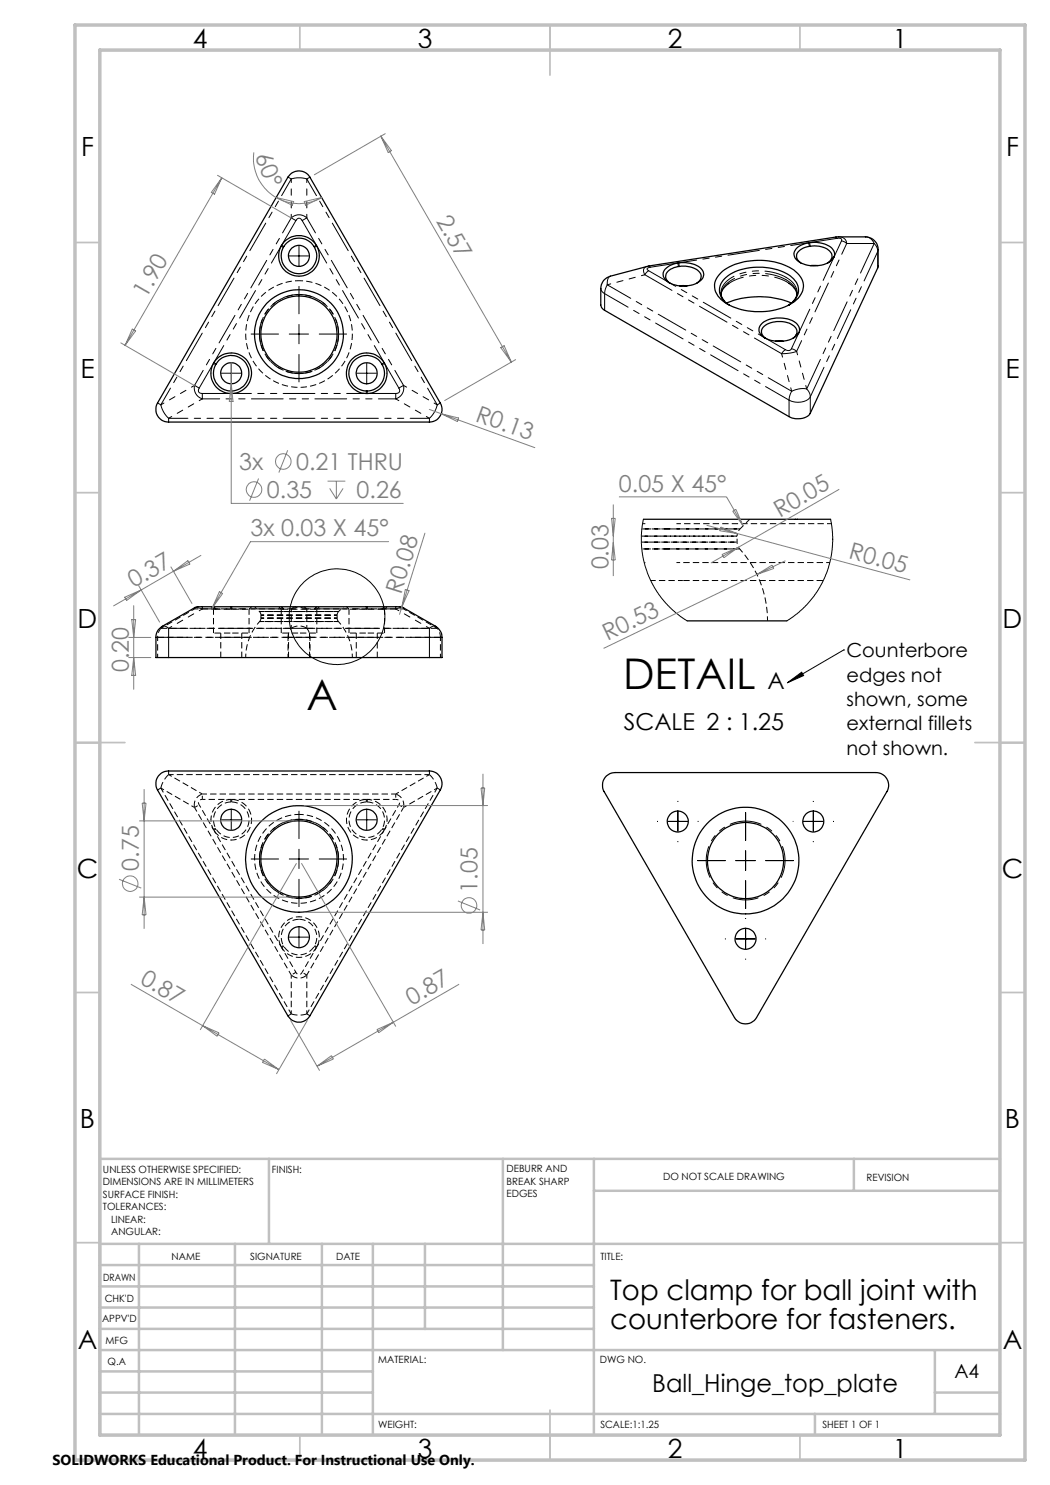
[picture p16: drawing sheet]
<svg xmlns="http://www.w3.org/2000/svg" width="210mm" height="297mm" viewBox="0 0 210 297" stroke-linecap="round" stroke-linejoin="round" font-family="sans-serif">
<defs><g id="words">
<g font-size="8.5">
<text x="124.6" y="137.9">DETAIL</text>
<text x="61.3" y="142">A</text>
</g>
<g font-size="5.6">
<text x="122" y="260.1">Top clamp for ball joint with</text>
<text x="122" y="265.7">counterbore for fasteners.</text>
</g>
<g font-size="5.3">
<text x="38.5" y="9.5">4</text>
<text x="83.5" y="9.5">3</text>
<text x="133.5" y="9.5">2</text>
<text x="178.5" y="9.5">1</text>
<text x="16.2" y="31.3">F</text>
<text x="201.2" y="31.3">F</text>
<text x="16.1" y="75.5">E</text>
<text x="201.1" y="75.5">E</text>
<text x="15.5" y="125.5">D</text>
<text x="200.5" y="125.5">D</text>
<text x="15.4" y="175.5">C</text>
<text x="200.4" y="175.5">C</text>
<text x="16" y="225.5">B</text>
<text x="201" y="225.5">B</text>
<text x="15.5" y="269.8">A</text>
<text x="200.5" y="269.8">A</text>
<text x="38.5" y="291.5">4</text>
<text x="83.5" y="291.5">3</text>
<text x="133.5" y="291.5">2</text>
<text x="178.5" y="291.5">1</text>
</g>
<text font-size="4.9" x="130.5" y="278.4">Ball_Hinge_top_plate</text>
<g font-size="4.7" fill="#808080">
<text x="51" y="31.2" transform="rotate(69 51 31.2)">60°</text>
<text x="87.2" y="44.2" transform="rotate(60 87.2 44.2)">2.57</text>
<text x="29.2" y="59.8" transform="rotate(-60 29.2 59.8)">1.90</text>
<text x="94.9" y="84.1" transform="rotate(20 94.9 84.1)">R0.13</text>
<text x="47.8" y="94">3x</text>
<text x="59.2" y="94">0.21 THRU</text>
<text x="53.4" y="99.6">0.35</text>
<text x="71.3" y="99.6">0.26</text>
<text x="123.8" y="98.3">0.05 X 45°</text>
<text x="50.1" y="107.3">3x 0.03 X 45°</text>
<text x="156" y="103.5" transform="rotate(-30 156 103.5)">R0.05</text>
<text x="121.7" y="113.9" transform="rotate(-90 121.7 113.9)">0.03</text>
<text x="169.6" y="111.6" transform="rotate(15 169.6 111.6)">R0.05</text>
<text x="26.7" y="117.7" transform="rotate(-30 26.7 117.7)">0.37</text>
<text x="80.2" y="118.9" transform="rotate(-73 80.2 118.9)">R0.08</text>
<text x="121.5" y="128.2" transform="rotate(-26 121.5 128.2)">R0.53</text>
<text x="25.8" y="134.5" transform="rotate(-90 25.8 134.5)">0.20</text>
<text x="27.8" y="174.1" transform="rotate(-90 27.8 174.1)">0.75</text>
<text x="95.5" y="178.5" transform="rotate(-90 95.5 178.5)">1.05</text>
<text x="27.8" y="196.6" transform="rotate(30 27.8 196.6)">0.87</text>
<text x="82.4" y="201.1" transform="rotate(-30 82.4 201.1)">0.87</text>
</g>
<g font-size="4.7">
<text x="153.5" y="137.9">A</text>
<text x="124.8" y="146.1">SCALE 2 : 1.25</text>
</g>
<g font-size="3.9">
<text x="169.3" y="131.4">Counterbore</text>
<text x="169.3" y="136.3">edges not</text>
<text x="169.3" y="141.2">shown, some</text>
<text x="169.3" y="146.1">external fillets</text>
<text x="169.3" y="151">not shown.</text>
<text x="190.9" y="275.5">A4</text>
</g>
<text font-size="2.9" x="10.5" y="292.9">SOLIDWORKS Educational Product. For Instructional Use Only.</text>
<g font-size="2">
<text x="20.6" y="234.6">UNLESS OTHERWISE SPECIFIED:</text>
<text x="20.6" y="237.1">DIMENSIONS ARE IN MILLIMETERS</text>
<text x="20.6" y="239.6">SURFACE FINISH:</text>
<text x="54.4" y="234.6">FINISH:</text>
<text x="101.3" y="234.5">DEBURR AND</text>
<text x="101.3" y="237">BREAK SHARP</text>
<text x="101.3" y="239.5">EDGES</text>
<text x="132.6" y="236">DO NOT SCALE DRAWING</text>
<text x="173.3" y="236.2">REVISION</text>
<text x="20.6" y="242.1">TOLERANCES:</text>
<text x="22.2" y="244.6">LINEAR:</text>
<text x="22.2" y="247.1">ANGULAR:</text>
<text x="34.3" y="252">NAME</text>
<text x="50" y="251.9">SIGNATURE</text>
<text x="67.2" y="251.9">DATE</text>
<text x="120.1" y="251.9">TITLE:</text>
<text x="20.6" y="256.1">DRAWN</text>
<text x="20.9" y="260.3">CHK'D</text>
<text x="20.4" y="264.4">APPV'D</text>
<text x="21.1" y="268.8">MFG</text>
<text x="21.5" y="273">Q.A</text>
<text x="75.6" y="272.5">MATERIAL:</text>
<text x="120" y="272.5">DWG NO.</text>
<text x="75.6" y="285.5">WEIGHT:</text>
<text x="120.1" y="285.6">SCALE:1:1.25</text>
<text x="164.5" y="285.6">SHEET 1 OF 1</text>
</g>
</g></defs>
<g fill="none" stroke="#000" stroke-width=".2" stroke-dasharray="1.3 .6" stroke-dashoffset="-.1" stroke-linecap="butt">
<path d="M136.6 116.1h28.1M42.7 121.8h3.5M46.3 121.8h3.5M56.3 121.8h7.1M61.4 125.7a2.78 2.78 0 0 0-3.1 0M69.8 121.8h3.5M73.4 121.8h3.5M79.1 158.8a2.27 2.27 0 0 1 1.6 2.7M38.9 161.5a2.27 2.27 0 0 1 1.6-2.7M46.3 160.4a3.6 3.6 0 0 1 3.1 5.2 3.6 3.6 0 0 1-6.1 .4 3.6 3.6 0 0 1 2.5-5.6h.5M73.4 160.4a3.6 3.6 0 0 1 3.1 5.2 3.6 3.6 0 0 1-6.1 .4 3.6 3.6 0 0 1 2.5-5.6h.5M59.8 183.9a3.6 3.6 0 0 1 3.2 5.2 3.6 3.6 0 0 1-6.1 .3 3.6 3.6 0 0 1 2.5-5.5h.4"/>
<path d="M61.4 195a2.26 2.26 0 0 1-3.1 0"/>
</g>
<path d="M42.7 126.6h3.6M46.3 126.6h3.5M56.3 126.6h3.5M59.8 126.6h3.6M69.8 126.6h3.6M73.4 126.6h3.5M73.3 159.9a4.1 4.1 0 0 0-3.5 6.1 4.1 4.1 0 0 0 7 .1M42.8 166.1a4.1 4.1 0 0 0 7-.1 4.1 4.1 0 0 0-3.4-6.1M63.4 189.4a4.1 4.1 0 0 0-3.6-6 4.1 4.1 0 0 0-3.6 6" fill="none" stroke="#000" stroke-width=".2" stroke-dasharray="1.3 .6" stroke-dashoffset="-.2" stroke-linecap="butt"/>
<g fill="none" stroke="#000" stroke-width=".2" stroke-dasharray="1.3 .6" stroke-linecap="butt">
<path d="M128.5 104.7h.6M129.1 112.5h-.2M31.5 127.5h-.3M31.5 127.5h26.1M32.2 125.7l.3-.4M38.9 121.8v-.3M46.2 121.3v.5M46.2 121.8h.1M46.3 121.8l.1-.5M52.2 123v.6M58.3 125.7h-26.1M59.8 122.3h-7.9h15.8h-7.9"/>
<path d="M61.4 121.8a4.4 4.4 0 0 0-3.1 0M62 127.5h26.1M67.4 123.6v-.6M73.3 121.3v.5M73.3 121.8h.1M73.4 121.8l.1-.5M80.7 121.5v.3M87.2 125.3l.2 .4M87.4 125.7h-26M88.4 127.5h-.3M32.2 157.6a5.2 5.2 0 0 1 1.5-2.7M46.2 159.9v.5"/>
<path d="M46.4 159.9h-.2M73.3 159.9v.5M73.5 159.9h-.2M85.9 154.9a5.2 5.2 0 0 1 1.5 2.7M42.7 165.9l.1 .2M42.7 165.9l.4-.2M43.2 165.8l-.4 .3M46.3 160.4l.1-.5M73.4 160.4l.1-.5M76.5 165.7l.4 .2M76.8 166.1l.1-.2M76.8 166.1l-.4-.3"/>
<path d="M56.2 189.4l.1 .1M56.3 189.5l.5-.2M56.7 189.1l-.5 .3M62.9 189.1l.5 .3M63.3 189.5l.1-.1M63.3 189.5l-.5-.2M61.4 202.8a5.2 5.2 0 0 1-3.1 0"/>
</g>
<g fill="none" stroke="#000" stroke-width=".2" stroke-dasharray="1.3 .6" stroke-dashoffset=".4" stroke-linecap="butt">
<path d="M135.3 104.7h31M42.2 121.3l.5 .5M49.8 121.8l.5-.5M51.9 122.3l.3 .7M52.2 123.6l-.3 .7M55.7 121.3l.6 .5M63.4 121.8l.5-.5M67.4 123l.3-.7M67.7 124.3l-.3-.7M69.3 121.3l.5 .5M76.9 121.8l.5-.5M153.5 124.2a21.3 21.3 0 0 0-5.6-14.4"/>
<path d="M31.5 158l.7-.4M33.7 154.9v-.7M85.9 154.2v.7M87.4 157.6l.7 .4M58.3 202.8l-.7 .4M62 203.2l-.6-.4"/>
</g>
<path d="M148 105.8l2-2M42.7 121.8v4.8M49.8 126.6v-4.8M56.3 121.8v4.8M63.4 126.6v-4.8M69.8 121.8v4.8M76.9 126.6v-4.8" fill="none" stroke="#000" stroke-width=".2" stroke-dasharray="1.3 .6" stroke-dashoffset=".2" stroke-linecap="butt"/>
<g fill="none" stroke="#000" stroke-width=".2" stroke-dasharray="1.3 .6" stroke-dashoffset=".5" stroke-linecap="butt">
<path d="M59.8 56.1a10.7 10.7 0 0 0-9.4 15.8 10.7 10.7 0 0 0 18.4 .7 10.7 10.7 0 0 0-8.2-16.4l-.8-.1M166 112.5h-30.7M31.5 131.5v-4M38.9 121.8l.4-.4 .5-.1M38.9 121.8h19.4M51.9 124.3a10.7 10.7 0 0 0-2.8 7.2M57.6 127.5v4M59.2 121.3l-.5 .1-.4 .4M61.4 121.8l-.5-.4-.5-.1M61.4 121.8h19.3M62 131.5v-4M70.5 131.5a10.7 10.7 0 0 0-2.8-7.2"/>
<path d="M79.8 121.3l.5 .1 .4 .4M88.1 127.5v4M40.5 159.9v-1.1M46.4 159.9h26.9M79.1 158.8v1.1M38.9 161.5l.9-.5M59.8 163.9a7.9 7.9 0 0 0-7 11.6 7.9 7.9 0 0 0 13.6 .6 7.9 7.9 0 0 0-5.9-12.2h-.7M76.8 166.1l-13.4 23.3M79.8 161l.9 .5M56.2 189.4l-13.4-23.3M59.2 194.5l-.9 .5M61.4 195l-1-.5"/>
</g>
<path d="M133.5 109.8h-5.1h19.5h-14.4M133.5 105.8h-5.1h19.6h-14.5M44.2 126.6v4.9M48.4 131.5v-4.9M57.7 126.6v4.9M59.8 124.3h-7.9h15.8h-7.9M61.9 131.5v-4.9M71.3 126.6v4.9M75.5 131.5v-4.9" fill="none" stroke="#000" stroke-width=".2" stroke-dasharray="1.3 .6" stroke-dashoffset=".1" stroke-linecap="butt"/>
<path d="M50.9 121.3l1 1M67.7 122.3l1-1" fill="none" stroke="#000" stroke-width=".2" stroke-dasharray="1.3 .6" stroke-dashoffset=".7" stroke-linecap="butt"/>
<path d="M31.5 127.5a2.75 2.75 0 0 1 .7-1.8M58.3 125.7a2.75 2.75 0 0 0-.7 1.8M62 127.5a2.75 2.75 0 0 0-.6-1.8M87.4 125.7a2.75 2.75 0 0 1 .7 1.8" fill="none" stroke="#000" stroke-width=".2" stroke-dasharray="1.3 .6" stroke-dashoffset="1" stroke-linecap="butt"/>
<g fill="none" stroke="#000" stroke-width=".2" stroke-dasharray="1.3 .6" stroke-dashoffset=".6" stroke-linecap="butt">
<path d="M59.8 58.9a7.9 7.9 0 0 0-6.9 11.7 7.9 7.9 0 0 0 13.5 .5 7.9 7.9 0 0 0-6-12.2h-.6M130.9 108.4h16.5h-19.1h2.6M133.5 107.2h-5.2h19.1h-13.9M147.4 108.4v-1.2M32.2 125.7l6.7-3.9M58.3 121.8v3.9M59.8 123h-7.6h15.2h-7.6M59.8 123.6h7.6h-15.2h7.6M61.4 125.7v-3.9M80.7 121.8l6.7 3.9M32.2 157.6l6.7 3.9M40.5 158.8l-6.8-3.9"/>
<path d="M40.5 159.9h5.7M73.5 159.9h5.6M85.9 154.9l-6.8 3.9M42.7 165.9l-2.9-4.9M79.8 161l-2.9 4.9M80.7 161.5l6.7-3.9M58.3 195v7.8M59.2 194.5l-2.9-5M63.3 189.5l-2.9 5M61.4 202.8v-7.8"/>
</g>
<g fill="none" stroke="#000" stroke-width=".2" stroke-dasharray="1.3 .6" stroke-dashoffset=".3" stroke-linecap="butt">
<path d="M136.6 116.1h-6.4M42.7 121.3l.4 .5M43.2 121.8l-.4-.5M56.3 121.3l.5 .5M56.7 121.8l-.5-.5M62 127.5h-4.4M62.9 121.8l.5-.5M63.3 121.3l-.5 .5M76.5 121.8l.4-.5M76.8 121.3l-.4 .5M33.7 154.9h52.2M46.2 159.9a4.1 4.1 0 0 0-3.5 6"/>
<path d="M79.1 158.8h-38.6M87.4 157.6l-26 45.2M38.9 161.5l19.4 33.5M59.8 162.9a8.9 8.9 0 0 0-7.8 13.1 8.9 8.9 0 0 0 15.3 .6 8.9 8.9 0 0 0-6.8-13.7h-.7M76.9 165.9a4.1 4.1 0 0 0-3.4-6M56.3 189.5a4.1 4.1 0 0 0 7 0M61.4 195l19.3-33.5M58.3 202.8l-26.1-45.2"/>
</g>
<g fill="none" stroke="#000" stroke-width=".25">
<path d="M58.1 34.9a2.54 2.54 0 0 1 3.9 .6l26.1 45.1a2.54 2.54 0 0 1-2.2 3.8h-52.2a2.54 2.54 0 0 1-2.2-3.8l26.1-45.1zM133.1 53.8a5.7 5.7 0 0 1 7.3 .1 1.64 1.64 0 0 1-.7 2.5 5.8 5.8 0 0 1-6.7-.6 1.5 1.5 0 0 1 .1-2zM134 56.6a1.56 1.56 0 0 1-.8-1.6 1.56 1.56 0 0 1 1.3-1.3 5 5 0 0 1 5.3 .7 1.41 1.41 0 0 1-.5 2.2M135.9 57.2h1.5M144.1 54.6a12.5 12.5 0 0 1 11.4-2 7.4 7.4 0 0 1 4.8 3.2 3.5 3.5 0 0 1-1.4 4.5 13.4 13.4 0 0 1-14.3-.1 3.5 3.5 0 0 1-.5-5.6zM144.2 58.6l.2 .9 .5 .8M145.7 56.7a3.3 3.3 0 0 0-1.5 2.1M145.8 56.7h-.1M157.8 56.7a3.4 3.4 0 0 1 1.6 2.1M159.2 49.7a5.7 5.7 0 0 1 7.3 .1 1.78 1.78 0 0 1-1 2.8 5.8 5.8 0 0 1-6.3-.8 1.49 1.49 0 0 1 0-2.1zM159.4 58.6l-.3 1-.5 .7M160.2 52.6a1.52 1.52 0 0 1-.9-1.5 1.52 1.52 0 0 1 1.1-1.3 5.2 5.2 0 0 1 5.5 .4 1.43 1.43 0 0 1-.3 2.4"/>
<path d="M162.1 53.1h1.5M167.7 47.4l-38.3 5.9M167.7 47.4h5.4a2.53 2.53 0 0 1 2.5 2.5l-.1 3.7-13.5 29.1a3.4 3.4 0 0 1-4.2 .6l-36.9-21.2-.6-.6-.1-.4v-3.4a2.55 2.55 0 0 1 1.9-2.5l7.3-1.9M145.3 60.6a17.2 17.2 0 0 1 13 0M145.9 61a3.2 3.2 0 0 1-1.3-4.9 10 10 0 0 1 8.6-2.6 7.6 7.6 0 0 1 6.3 3.3 3.3 3.3 0 0 1-1.8 4.2M152.5 64.6a6.1 6.1 0 0 1 6.8 .1 1.74 1.74 0 0 1 .5 1.7 1.74 1.74 0 0 1-1.3 1.3 5.9 5.9 0 0 1-6.4-.8 1.62 1.62 0 0 1 .4-2.3zM153.2 67.7a1.52 1.52 0 0 1-.9-1.5 1.52 1.52 0 0 1 1.1-1.4 5 5 0 0 1 5.8 .8 1.46 1.46 0 0 1-.7 2.1M155.1 68.2h1.5M158.1 60.7l-.4 .3M128.7 103.9h37.4M31.9 125.7l7-4.2 .6-.1h40.6l.5 .1 6.5 3.8a2.69 2.69 0 0 1 1.3 2.2v4h-57.2v-4.4l.3-.9zM137.4 124.2h20"/>
<path d="M31.7 155.1l.9-.7 1.1-.2h52.2a2.54 2.54 0 0 1 2.2 3.8l-26.1 45.2a2.55 2.55 0 0 1-4.4 0l-26.1-45.2a2.63 2.63 0 0 1 .2-2.9zM121.3 155.2l1-.6 .7-.1h52.2a2.54 2.54 0 0 1 2.2 3.8l-26.1 45.2a2.55 2.55 0 0 1-4.4 0l-26.1-45.2a2.64 2.64 0 0 1 .5-3.1z"/>
<circle cx="59.8" cy="51.2" r="2.1"/>
<circle cx="59.8" cy="51.2" r="4.1"/>
<circle cx="59.8" cy="51.2" r="3.6"/>
<circle cx="46.2" cy="74.6" r="4.1"/>
<circle cx="46.2" cy="74.7" r="2.11"/>
<circle cx="46.2" cy="74.7" r="3.5"/>
<circle cx="59.8" cy="66.8" r="7.6"/>
<circle cx="59.8" cy="66.8" r="8.9"/>
<circle cx="73.3" cy="74.7" r="2.11"/>
<circle cx="73.3" cy="74.6" r="4.1"/>
<circle cx="73.3" cy="74.7" r="3.5"/>
<circle cx="46.2" cy="164" r="2.11"/>
<circle cx="59.8" cy="171.8" r="10.7"/>
<circle cx="59.8" cy="171.8" r="7.6"/>
<circle cx="73.3" cy="164" r="2.11"/>
<circle cx="135.6" cy="164.3" r="2.1"/>
<circle cx="149.1" cy="172.1" r="10.7"/>
<circle cx="149.1" cy="172.1" r="7.6"/>
<circle cx="162.6" cy="164.3" r="2.1"/>
<circle cx="59.8" cy="187.4" r="2.1"/>
<circle cx="149.1" cy="187.8" r="2.1"/>
</g>
<g fill="none" stroke="#000" stroke-width=".2" stroke-dasharray="6.3 1.3 1.3 1.3 1.3 1.3">
<path d="M58.3 35.8l-.7-.4M61.4 35.8a5.2 5.2 0 0 0-3.1 0M62 35.4l-.6 .4M56.3 49l.5 .3M56.7 49.5l-.5-.3M59.2 44.1l-.9-.5M59.2 44.1l-2.9 4.9M59.2 44.1a.64 .64 0 0 1 .6-.5 .64 .64 0 0 1 .6 .5M61.4 43.6l-1 .5M61.4 43.6a2.26 2.26 0 0 0-3.1 0M62.9 49.5l.5-.3M63.3 49l-2.9-4.9"/>
<path d="M63.3 49l-.5 .3M120.2 57.7l.1 .5 .6 .5M120.9 58.7v3.3M121.5 57l-.4 .9-.2 .8M122.1 55.2a1.56 1.56 0 0 0-.6 1.8M129.4 53.3a.98 .98 0 0 0-.4 1.6M129.7 54.1l-.7 .8M129.7 54.1l4.1 2.4M129.7 54.1l-.3-.4 .7-.3M129.8 53.2l.3 .2M135.6 52.6l-5.5 .8M135.6 52.6l.1 .7"/>
<path d="M135.9 53.3l-.2-.7M157.2 55.9a4 4 0 0 1 2.2 3M159.4 58.6a3.8 3.8 0 0 0-2.2-3.1M161.9 49.2l-.2-.7M161.9 48.5l.1 .7M166.3 51.8l.5-.3M166.8 51.4l1.5-3.2M166.8 51.4l-.5 .3M167.4 47.7l-.2-.3M167.4 47.7l-5.5 .8M167.4 47.7h.8l.1 .2v.3M169.3 48.7l-1-.5"/>
<path d="M169.3 48.7a1.42 1.42 0 0 0-1.6-1.3M174.8 48.7h-5.5M174.8 48.7a1.95 1.95 0 0 0-1.7-1.3M175.6 50.3a2.28 2.28 0 0 0-.8-1.6M175.6 53.6v-3.3M175.6 50.3v-.4M38.9 77.1l.9 .5M38.9 77.1a2.26 2.26 0 0 0 1.6 2.7M40.5 78.7a.64 .64 0 0 1-.8-.3 .64 .64 0 0 1 .1-.8M40.5 78.7h5.7M40.5 78.7v1.1M42.7 72.7l-2.9 4.9"/>
<path d="M42.7 72.7l.4 .2M43.2 72.8l-.4-.3M46.2 78.7v-.5M46.3 78.2l.1 .5M73.3 78.7v-.5M73.4 78.2l.1 .5M73.5 78.7h5.6M76.5 72.9l.4-.2M76.8 72.5l-.4 .3M79.1 79.8v-1.1M79.1 79.8a2.26 2.26 0 0 0 1.6-2.7M79.8 77.6l.9-.5"/>
<path d="M79.8 77.6l-2.9-4.9M79.8 77.6a.64 .64 0 0 1 .1 .8 .64 .64 0 0 1-.8 .3M153.1 67.6l4 2.3M156.3 70.7l1.7-.1 1.3-.3M156.3 70.7l.8-.8M158.3 69.7a.79 .79 0 0 1-1.2 .2M158.3 69.7l1 .6M158.3 69.7l1.5-3.1M158.3 78.3a4.9 4.9 0 0 1 3-.5M159.3 66.9l.5-.3M159.8 66.5l-.5 .3M161.3 77.8a2.28 2.28 0 0 1 .8 1.6"/>
<path d="M162.1 79.4v3.3M31.5 80.6l.7 .4M32.2 81a5.2 5.2 0 0 0 1.5 2.7M33.7 83.7v.7M85.9 83.7a5.2 5.2 0 0 0 1.5-2.7M85.9 84.4v-.7M87.4 81l.7-.4M157.8 80l.1-.8 .4-.9M157.8 80a3.4 3.4 0 0 0 4.3-.6M157.8 83.3v-3.3M31.2 127.5h2.5M32.5 125.3l.5-.1 .7 .5"/>
<path d="M33.7 125.7v1.8M33.7 127.5v4M38.9 121.5l1.6 .3M40.5 121.3v.5M79.1 121.8l1.6-.3M79.1 121.8v-.5M85.9 127.5v-1.8M85.9 131.5v-4M85.9 125.7l.7-.5 .6 .1M85.9 127.5h2.5"/>
</g>
<path d="M58.3 35.8l-26.1 45.2M33.7 83.7h52.2M87.4 81l-26-45.2M33.7 125.7h52.2M85.9 127.5h-52.2" fill="none" stroke="#000" stroke-width=".2" stroke-dasharray="6.3 1.3 1.3 1.3 1.3 1.3" stroke-dashoffset="2.5"/>
<path d="M61.4 35.8v7.8M58.3 43.6v-7.8M129 54.9l-7.5 2.1M40.5 79.8l-6.8 3.9M80.7 77.1l6.7 3.9M158.3 78.3l-2-7.6M159.3 70.3l2 7.5M32.2 81l6.7-3.9M85.9 83.7l-6.8-3.9M40.5 121.8l-6.8 3.9M85.9 125.7l-6.8-3.9" fill="none" stroke="#000" stroke-width=".2" stroke-dasharray="6.3 1.3 1.3 1.3 1.3 1.3" stroke-dashoffset="5.6"/>
<path d="M61.4 43.6l19.3 33.5M38.9 77.1l19.4-33.5M79.1 79.8h-38.6M79.1 121.8h-38.6" fill="none" stroke="#000" stroke-width=".2" stroke-dasharray="6.3 1.3 1.3 1.3 1.3 1.3" stroke-dashoffset="2.9"/>
<path d="M56.2 49.2l-13.4 23.3M46.4 78.7h26.9M76.8 72.5l-13.4-23.3" fill="none" stroke="#000" stroke-width=".2" stroke-dasharray="6.3 1.3 1.3 1.3 1.3 1.3" stroke-dashoffset="2.4"/>
<path d="M59.8 74.7a7.9 7.9 0 0 1-7-11.7 7.9 7.9 0 0 1 13.6-.5 7.9 7.9 0 0 1-5.9 12.2h-.7" fill="none" stroke="#000" stroke-width=".2" stroke-dasharray="6.3 1.3 1.3 1.3 1.3 1.3" stroke-dashoffset="3.7"/>
<path d="M147.4 107.2a2.03 2.03 0 0 1 .6-1.4M147.9 109.8l-.3-.6-.2-.8M40.5 159.9a.64 .64 0 0 0-.8 .3 .64 .64 0 0 0 .1 .8M79.8 161a.64 .64 0 0 0 .1-.8 .64 .64 0 0 0-.8-.3M59.2 194.5a.64 .64 0 0 0 .6 .4 .64 .64 0 0 0 .6-.4" fill="none" stroke="#000" stroke-width=".2" stroke-dasharray="1.3 .6" stroke-dashoffset=".8" stroke-linecap="butt"/>
<path d="M59.8 179.7a7.9 7.9 0 0 1-6.9-11.7 7.9 7.9 0 0 1 13.5-.5 7.9 7.9 0 0 1-6 12.1l-.6 .1M149.1 180a7.9 7.9 0 0 1-6.9-11.7 7.9 7.9 0 0 1 13.5-.5 7.9 7.9 0 0 1-5.9 12.2h-.7" fill="none" stroke="#000" stroke-width=".2" stroke-dasharray="6.3 1.3 1.3 1.3 1.3 1.3" stroke-dashoffset="3.8"/>
<path d="M156.3 70.7l-27.3-15.8" fill="none" stroke="#000" stroke-width=".2" stroke-dasharray="6.3 1.3 1.3 1.3 1.3 1.3" stroke-dashoffset=".1"/>
<path d="M121.5 57l36.8 21.3M157.8 80l-36.9-21.3" fill="none" stroke="#000" stroke-width=".2" stroke-dasharray="6.3 1.3 1.3 1.3 1.3 1.3" stroke-dashoffset=".9"/>
<path d="M175.6 50.3l-13.5 29.1M161.3 77.8l13.5-29.1" fill="none" stroke="#000" stroke-width=".2" stroke-dasharray="6.3 1.3 1.3 1.3 1.3 1.3" stroke-dashoffset="-.2"/>
<path d="M169.3 48.7l-10 21.6" fill="none" stroke="#000" stroke-width=".2" stroke-dasharray="6.3 1.3 1.3 1.3 1.3 1.3" stroke-dashoffset="4"/>
<path d="M133.9 56.5l19 11" fill="none" stroke="#000" stroke-width=".2" stroke-dasharray="6.3 1.3 1.3 1.3 1.3 1.3" stroke-dashoffset="4.9"/>
<path d="M159.8 66.5l7-15" fill="none" stroke="#000" stroke-width=".2" stroke-dasharray="6.3 1.3 1.3 1.3 1.3 1.3" stroke-dashoffset="1.3"/>
<path d="M161.7 48.5l-26 4.1" fill="none" stroke="#000" stroke-width=".2" stroke-dasharray="6.3 1.3 1.3 1.3 1.3 1.3" stroke-dashoffset="2.7"/>
<path d="M157.8 56.7a12 12 0 0 0-12 0" fill="none" stroke="#000" stroke-width=".2" stroke-dasharray="6.3 1.3 1.3 1.3 1.3 1.3" stroke-dashoffset="3.2"/>
<path d="M157.2 55.5a11.5 11.5 0 0 0-11.7 .6 3.2 3.2 0 0 0-1.3 2.5" fill="none" stroke="#000" stroke-width=".2" stroke-dasharray="6.3 1.3 1.3 1.3 1.3 1.3" stroke-dashoffset="1.9"/>
<path d="M144.2 58.8a4.7 4.7 0 0 1 3.6-3.5 12.1 12.1 0 0 1 9.4 .6" fill="none" stroke="#000" stroke-width=".2" stroke-dasharray="6.3 1.3 1.3 1.3 1.3 1.3" stroke-dashoffset="2.1"/>
<g fill="none" stroke="#000" stroke-width=".2">
<path d="M55.7 51.2h.1M57.8 51.2h4M59.8 47.1v.1M59.8 49.2v4M59.8 55.2v.1M59.8 57.2v5.6M63.8 51.2h.1M42.1 74.6h.1M44.2 74.6h4M46.2 70.6v.1M46.2 72.6v4.1M46.2 78.7h.1"/>
<path d="M50.2 66.8h5.6M50.2 74.6h.1M57.8 66.8h4M59.8 64.8v4M59.8 70.8v5.6M63.8 66.8h5.6M69.3 74.6h.1M71.3 74.6h4.1M73.3 70.6v.1M73.3 72.6v4.1M73.3 78.7h.1M77.3 74.6h.1"/>
<path d="M128.7 103.9l-.4 3v2.8l.6 3.3 .9 2.4 1.6 3 1.7 2.1 1.9 2 2.4 1.7M166.1 103.9l.4 3.4-.1 2.6-.5 2.8-.9 2.6-1.5 2.9-2.2 2.8-1.8 1.7-2.1 1.5M157.5 136.6l2.8-2.2 .4 .7zM168.7 130h.1M168.7 130l-11.2 6.6M46.2 159.9v.1M73.3 159.9v.1M42.1 164h.1M44.2 164h4M46.2 162v4M46.2 168v.1M50.2 171.8h5.6"/>
<path d="M50.2 164h.1M57.8 171.8h4M59.8 162.2v5.6M59.8 169.8v4M59.8 175.8v5.6M63.8 171.8h5.6M69.3 164h.1M71.3 164h4.1M73.3 162v4M73.3 168v.1M77.3 164h.1M131.4 164.3h.2"/>
<path d="M133.6 164.3h3.9M135.6 160.2v.1M135.6 162.3v4M135.6 168.3v.1M139.5 172.1h5.6M139.6 164.3h.1M147.1 172.1h4M149.1 162.5v5.6M149.1 170.1v4M149.1 176.1v5.6M153.1 172.1h5.6M158.6 164.3h.1"/>
<path d="M160.7 164.3h3.9M162.7 160.2v.1M162.7 162.3v4M162.7 168.3v.1M166.7 164.3h.1M55.7 187.4h.1M57.8 187.4h4M59.8 183.3v.1M59.8 185.5v3.9M59.8 191.4v.1M63.8 187.4h.1M145 187.8h.1"/>
<path d="M147.1 187.8h4M149.1 183.7v.1M149.1 185.8v4M149.1 191.8v.1M153.1 187.8h.1"/>
<circle cx="67.4" cy="123.3" r="9.6"/>
</g>
<g fill="none" stroke="#808080" stroke-width=".2">
<path d="M43.5 35.1l14.8 8.5M44.3 35.6l-19.3 33.5M44.3 35.6l-1.4 3.2-.6-.3zM50.8 30.5a9.1 9.1 0 0 0 4.4 9M55.2 39.5a9 9 0 0 0 9.1 0M55.2 39.5l3.5 .8-.2 .8zM76.2 27.2l26.1 45.2M76.2 27.2l2.1 2.9-.7 .4zM77 26.7l-14.1 8.3M60.9 40.3l3.4-.8-3.2 1.6zM24.2 68.6l14.7 8.5M26.5 65.8l.6 .4-2.1 2.9z"/>
<path d="M46.2 72.6v28.1h34.4M46.2 76.8l.4 3.5h-.7zM100.2 69.5l.6-.4 1.5 3.3zM103.1 71.9l-14.2 8.2M51.7 95.7l-1.8 4.5M57.5 90.1l-1.7 4.4M65.5 96.2h3.6M65.9 97.7l1.4 2.1M67.3 96.2v3.6M68.6 97.7l-1.3 2.1M85.9 81.9l2.4 .9M88.3 82.8l18.7 6.7"/>
<path d="M88.3 82.8l3.4 .8-.2 .7zM123.8 99.4h21.5l3.3 5.8M167.9 97.9l-20.2 11.6M24.9 119.4l3.3-1.4-2.9 2.1zM27.7 117.1l4.2 7.3M28.2 118l-5.5 3.2M34.2 113.4l4.2 7.3M34.7 114.3l-6.5 3.7M34.7 114.3l2.9-2.2 .4 .7zM40.2 111.1l-5.5 3.2M43.9 118.3l.6 .4-2.1 2.9zM77.7 108.3h-27.6l-7.7 13.3"/>
<path d="M81.1 117.9l.7 .2-1.4 3.3zM85 106.6l-4.6 14.8M122.3 103.7h.7l-.3 3.5zM122.7 100.9v14.3M122.7 108.4l.3 3.6h-.7zM141.3 105.1l6.2 1.6M144.1 105.4l3.4 1.3-3.6-.6zM144.4 110.9l3.3-1.4-2.9 2zM146.5 102.3l.7-.4 1.4 3.3zM147.5 106.7l34.5 9.3M147.7 109.5l-5.5 3.1M151.4 114.9l3-1.9 .4 .7z"/>
<path d="M157.1 112.1l-36.4 17.6M25.8 127.5h4.4M25.8 131.5h4.4M26.4 123.9h.7l-.4 3.6zM26.7 121.1v16.8M26.7 131.5l.4 3.6h-.7zM80.4 121.4l-.5 1.5M28.8 157.8v28M96.2 157.6h.7l-.3 3.5zM96.6 154.8v34M23.8 175.9l4.5 1.7M27.8 164.2h31"/>
<path d="M27.8 179.4h31M28.4 160.6h.8l-.4 3.6zM28.8 179.4l.4 3.6h-.8zM59.3 172.6l-19.3 33.4M60.3 172.6l18.9 32.7M60.8 161.1h36.8M26.2 196.8l14.3 8.3M60.8 182.5h36.8M91.6 180.2l4.4 1.8M91.8 196.8l-13.2 7.7M96.6 182.5l.3 3.5h-.7zM40.5 205.1l15.3 8.8"/>
<path d="M40.5 205.1l3.3 1.5-.4 .7zM52.9 211.8l2.9 2.1-3.3-1.4zM58.1 204l5.8 10.1M61.5 204l-6.2 10.8M63.4 213.3l2.9-2.2 .4 .7zM75.4 205.9l3.2-1.4-2.9 2zM78.6 204.5l-15.2 8.8"/>
<circle cx="50.8" cy="97.9" r="1.55"/>
<circle cx="56.6" cy="92.3" r="1.56"/>
<circle cx="26.1" cy="176.7" r="1.56"/>
<circle cx="93.8" cy="181.1" r="1.55"/>
</g>
<g fill="none" stroke="#c0c0c0" stroke-width=".35">
<path d="M60 5v5M110 5v10M160 5v5M15 48.5h5M200 48.5h5M15 98.5h5M200 98.5h5M15 148.5h10M195 148.5h10M15 198.5h5M200 198.5h5M15 248.5h5"/>
<path d="M200 248.5h5M60 287v5M110 282v10M160 287v5"/>
</g>
<g fill="none" stroke="#c0c0c0" stroke-width=".5">
<path d="M53.8 231.8v17M100.6 231.8v38.2M118.8 231.8v55.2M118.8 238.2h81.2M170.8 231.8v6.4M200 231.8h-180v55.2M20 248.8h180M20 257.3h98.8M20 253h98.8M27.8 248.8v38.2M47 248.8v38.2M64.4 248.8v38.2"/>
<path d="M74.6 248.8v38.2M85 248.8v17M20 265.8h98.8M20 261.5h98.8M20 278.5h54.6M20 274.3h54.6M20 270h180M187 278.5h13M187 270v12.8M20 282.8h180M163 282.8v4.2"/>
</g>
<path d="M15 5h190v287h-190zM20 10h180v277h-180z" fill="none" stroke="#c0c0c0" stroke-width=".7"/>
<path d="M157.5 136.6l2.8-2.2 .4 .7z" fill="#000"/>
<use href="#words"/>
</svg>
